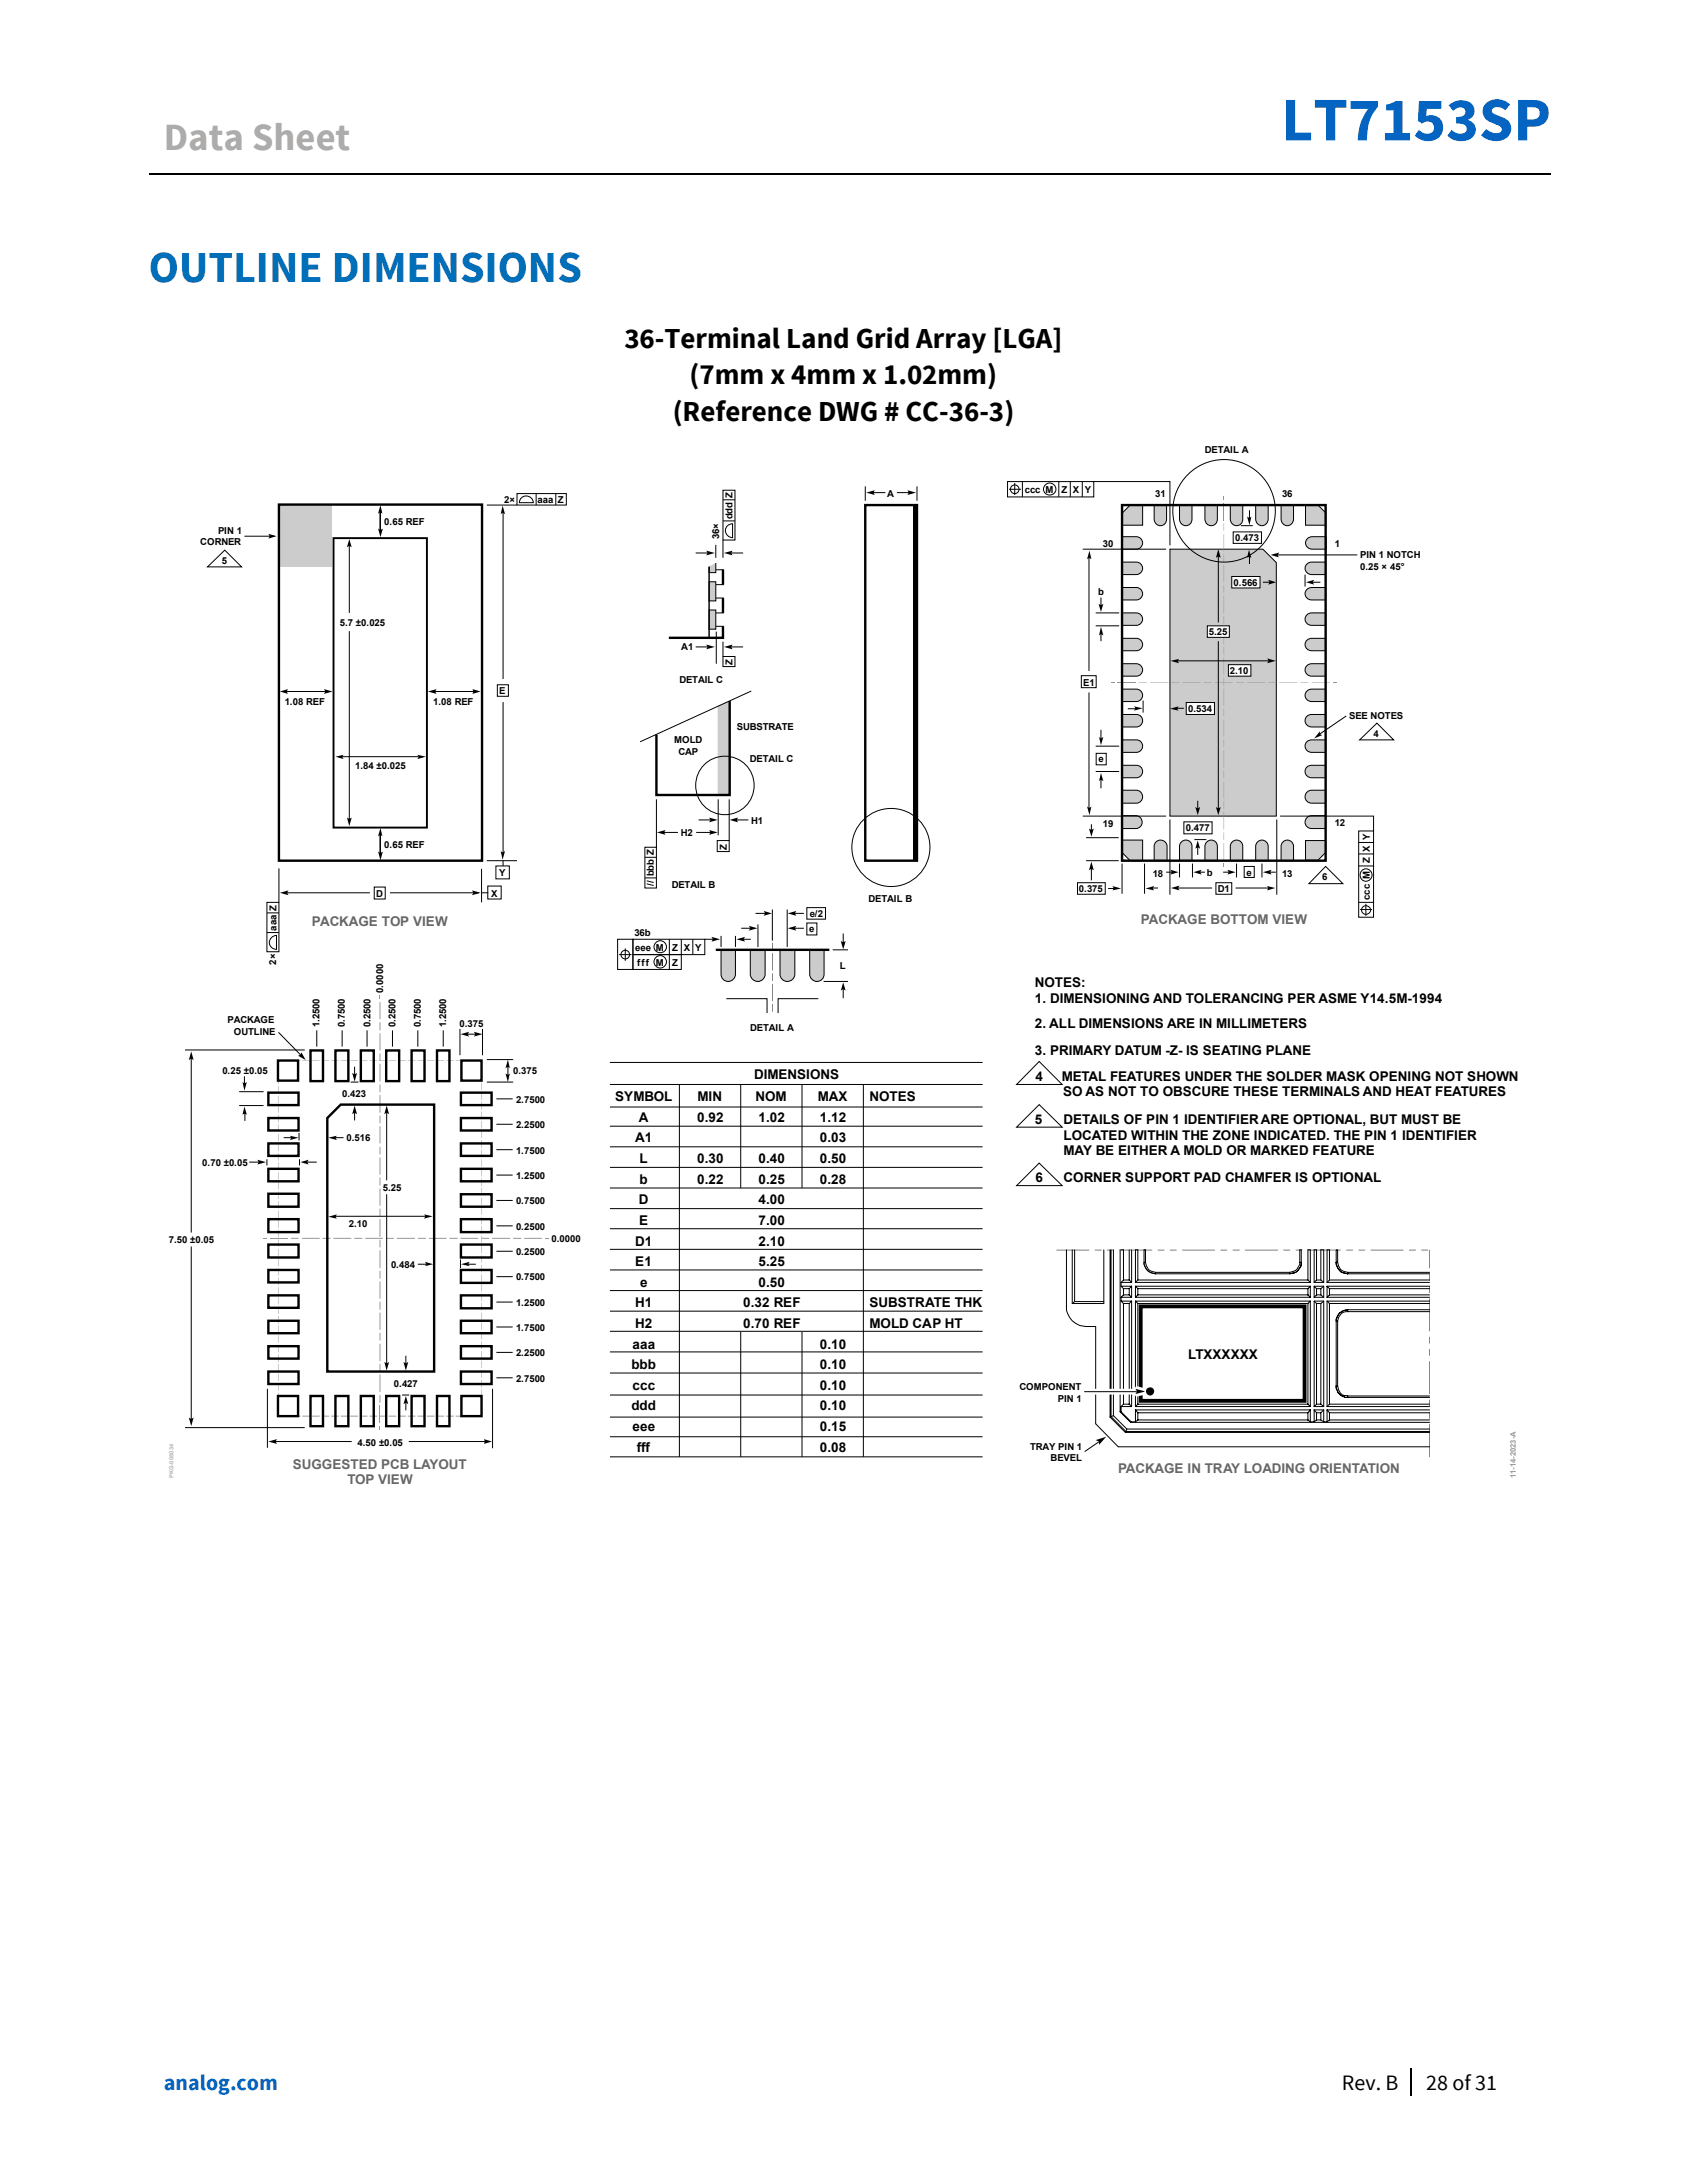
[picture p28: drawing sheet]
<svg xmlns="http://www.w3.org/2000/svg" width="216mm" height="279mm" viewBox="0 0 216 279" stroke-linecap="round" stroke-linejoin="round" font-family="sans-serif">
<defs><g id="words">
<text font-size="7.9" fill="#0563c1" x="164" y="18">LT7153SP</text>
<text font-size="5.7" fill="#006fb9" x="19" y="36.2">OUTLINE DIMENSIONS</text>
<text font-size="4.9" fill="#aeaaaa" x="21" y="19.3">Data Sheet</text>
<g font-size="3.7">
<text x="79.9" y="44.5">36-Terminal Land Grid Array [LGA]</text>
<text x="86.1" y="53.8">(Reference DWG # CC-36-3)</text>
<text x="88.3" y="49.2">(7mm x 4mm x 1.02mm)</text>
</g>
<text font-size="2.8" fill="#0563c1" x="21" y="267.5">analog.com</text>
<g font-size="2.8">
<text x="171.7" y="267.5">Rev. B</text>
<text x="182.5" y="267.5">28 of 31</text>
</g>
<g font-size="1.7" fill="#666">
<text x="39.9" y="118.6">PACKAGE TOP VIEW</text>
<text x="146" y="118.3">PACKAGE BOTTOM VIEW</text>
<text x="37.5" y="188">SUGGESTED PCB LAYOUT</text>
<text x="44.5" y="190">TOP VIEW</text>
<text x="143.1" y="188.5">PACKAGE IN TRAY LOADING ORIENTATION</text>
</g>
<g font-size="1.7">
<text x="132.4" y="126.3">NOTES:</text>
<text x="132.4" y="128.3">1. DIMENSIONING AND TOLERANCING PER ASME Y14.5M-1994</text>
<text x="132.4" y="131.6">2. ALL DIMENSIONS ARE IN MILLIMETERS</text>
<text x="132.4" y="135">3. PRIMARY DATUM -Z- IS SEATING PLANE</text>
<text x="78.7" y="141">SYMBOL</text>
<text x="81.7" y="143.6">A</text>
<text x="89.2" y="143.6">0.92</text>
<text x="89.3" y="141">MIN</text>
<text x="96.5" y="138.1">DIMENSIONS</text>
<text x="96.7" y="141">NOM</text>
<text x="97.1" y="143.6">1.02</text>
<text x="104.7" y="141">MAX</text>
<text x="104.9" y="143.6">1.12</text>
<text x="111.3" y="141">NOTES</text>
<text x="132.4" y="143.8">5</text>
<text x="132.5" y="138.3">4</text>
<text x="135.9" y="138.3">METAL FEATURES UNDER THE SOLDER MASK OPENING NOT SHOWN</text>
<text x="136.1" y="140.3">SO AS NOT TO OBSCURE THESE TERMINALS AND HEAT FEATURES</text>
<text x="136.1" y="143.8">DETAILS OF PIN 1 IDENTIFIERARE OPTIONAL, BUT MUST BE</text>
<text x="81.3" y="146.2">A1</text>
<text x="81.9" y="148.9">L</text>
<text x="89.2" y="148.9">0.30</text>
<text x="97.1" y="148.9">0.40</text>
<text x="104.9" y="146.2">0.03</text>
<text x="104.9" y="148.9">0.50</text>
<text x="136.1" y="145.9">LOCATED WITHIN THE ZONE INDICATED. THE PIN 1 IDENTIFIER</text>
<text x="136.1" y="147.9">MAY BE EITHER A MOLD OR MARKED FEATURE</text>
<text x="81.7" y="154.1">D</text>
<text x="81.9" y="151.5">b</text>
<text x="89.2" y="151.5">0.22</text>
<text x="97.1" y="151.5">0.25</text>
<text x="97.1" y="154.1">4.00</text>
<text x="104.9" y="151.5">0.28</text>
<text x="132.5" y="151.3">6</text>
<text x="136.1" y="151.3">CORNER SUPPORT PAD CHAMFER IS OPTIONAL</text>
<text x="81.3" y="159.4">D1</text>
<text x="81.8" y="156.8">E</text>
<text x="97.1" y="156.8">7.00</text>
<text x="97.1" y="159.4">2.10</text>
<text x="81.3" y="162.1">E1</text>
<text x="81.3" y="167.3">H1</text>
<text x="81.9" y="164.7">e</text>
<text x="95.1" y="167.3">0.32 REF</text>
<text x="97.1" y="162.1">5.25</text>
<text x="97.1" y="164.7">0.50</text>
<text x="111.3" y="167.3">SUBSTRATE THK</text>
<text x="80.9" y="172.6">aaa</text>
<text x="81.3" y="170">H2</text>
<text x="95.1" y="170">0.70 REF</text>
<text x="104.9" y="172.6">0.10</text>
<text x="111.3" y="170">MOLD CAP HT</text>
<text x="152.1" y="173.9">LTXXXXXX</text>
<text x="80.8" y="175.2">bbb</text>
<text x="80.9" y="177.9">ccc</text>
<text x="104.9" y="175.2">0.10</text>
<text x="104.9" y="177.9">0.10</text>
<text x="80.8" y="180.5">ddd</text>
<text x="80.9" y="183.2">eee</text>
<text x="81.5" y="185.8">fff</text>
<text x="104.9" y="180.5">0.10</text>
<text x="104.9" y="183.2">0.15</text>
<text x="104.9" y="185.8">0.08</text>
</g>
<g font-size="1.2">
<text x="154.2" y="58">DETAIL A</text>
<text x="64.5" y="64.4">2×</text>
<text x="68.8" y="64.4">aaa Z</text>
<text x="113.6" y="63.6">A</text>
<text x="131.1" y="63.1">ccc M</text>
<text x="135.9" y="63.1">Z X Y</text>
<text x="147.8" y="63.6">31</text>
<text x="164.1" y="63.6">36</text>
<text x="25.6" y="69.8">CORNER</text>
<text x="27.9" y="68.3">PIN 1</text>
<text x="49.2" y="67.2">0.65 REF</text>
<text x="92" y="69" transform="rotate(-90 92 69)">36×</text>
<text x="93.8" y="66.5" transform="rotate(-90 93.8 66.5)">ddd Z</text>
<text x="141.1" y="70">30</text>
<text x="158.1" y="69.3">0.473</text>
<text x="170.8" y="70">1</text>
<text x="174.1" y="71.5">PIN 1 NOTCH</text>
<text x="28.4" y="72.2">5</text>
<text x="140.5" y="76.2">b</text>
<text x="157.9" y="75">0.566</text>
<text x="174.1" y="72.9">0.25 × 45°</text>
<text x="43.5" y="80.2">5.7 ±0.025</text>
<text x="87.2" y="83.2">A1</text>
<text x="154.7" y="81.3">5.25</text>
<text x="63.9" y="88.9">E</text>
<text x="86.9" y="87.5">DETAIL C</text>
<text x="93.8" y="85.1" transform="rotate(-90 93.8 85.1)">Z</text>
<text x="138.6" y="87.8">E1</text>
<text x="157.4" y="86.2">2.10</text>
<text x="36.4" y="90.3">1.08 REF</text>
<text x="55.4" y="90.3">1.08 REF</text>
<text x="86.3" y="95.1">MOLD</text>
<text x="94.3" y="93.5">SUBSTRATE</text>
<text x="152.1" y="91.1">0.534</text>
<text x="172.7" y="92.1">SEE NOTES</text>
<text x="175.8" y="94.3">4</text>
<text x="45.4" y="98.4">1.84 ±0.025</text>
<text x="86.8" y="96.6">CAP</text>
<text x="96" y="97.6">DETAIL C</text>
<text x="140.6" y="97.6">e</text>
<text x="87.1" y="107">H2</text>
<text x="96.1" y="105.4">H1</text>
<text x="141.1" y="105.8">19</text>
<text x="151.8" y="106.4">0.477</text>
<text x="170.8" y="105.7">12</text>
<text x="49.2" y="108.5">0.65 REF</text>
<text x="63.9" y="112.2">Y</text>
<text x="83.7" y="113.4" transform="rotate(-90 83.7 113.4)">// bbb Z</text>
<text x="86" y="113.7">DETAIL B</text>
<text x="93" y="108.7" transform="rotate(-90 93 108.7)">Z</text>
<text x="147.5" y="112.2">18</text>
<text x="154.4" y="112.2">b</text>
<text x="159.5" y="112.1">e</text>
<text x="164.1" y="112.2">13</text>
<text x="169.2" y="112.7">6</text>
<text x="175.3" y="110.5" transform="rotate(-90 175.3 110.5)">Z X Y</text>
<text x="35.4" y="119.1" transform="rotate(-90 35.4 119.1)">aaa Z</text>
<text x="48.1" y="114.8">D</text>
<text x="62.9" y="114.8">X</text>
<text x="81.2" y="119.8">36b</text>
<text x="103.6" y="119.3">e</text>
<text x="103.6" y="117.4">e/2</text>
<text x="111.2" y="115.4">DETAIL B</text>
<text x="138.1" y="114.1">0.375</text>
<text x="155.9" y="114.2">D1</text>
<text x="175.3" y="115.2" transform="rotate(-90 175.3 115.2)">ccc M</text>
<text x="35.3" y="123.5" transform="rotate(-90 35.3 123.5)">2×</text>
<text x="81.3" y="121.7">eee M</text>
<text x="81.6" y="123.6">fff M</text>
<text x="86" y="121.7">Z X Y</text>
<text x="86" y="123.6">Z</text>
<text x="107.5" y="124.1">L</text>
<text x="29.1" y="130.9">PACKAGE</text>
<text x="40.9" y="131.5" transform="rotate(-90 40.9 131.5)">1.2500</text>
<text x="44.2" y="131.5" transform="rotate(-90 44.2 131.5)">0.7500</text>
<text x="47.4" y="131.5" transform="rotate(-90 47.4 131.5)">0.2500</text>
<text x="49.1" y="127.1" transform="rotate(-90 49.1 127.1)">0.0000</text>
<text x="50.6" y="131.5" transform="rotate(-90 50.6 131.5)">0.2500</text>
<text x="53.8" y="131.5" transform="rotate(-90 53.8 131.5)">0.7500</text>
<text x="57.1" y="131.5" transform="rotate(-90 57.1 131.5)">1.2500</text>
<text x="58.8" y="131.4">0.375</text>
<text x="96" y="131.9">DETAIL A</text>
<text x="28.5" y="137.5">0.25 ±0.05</text>
<text x="29.9" y="132.4">OUTLINE</text>
<text x="65.7" y="137.5">0.375</text>
<text x="43.8" y="140.5">0.423</text>
<text x="66" y="141.1">2.7500</text>
<text x="25.9" y="149.2">0.70 ±0.05</text>
<text x="44.3" y="146.1">0.516</text>
<text x="66" y="147.6">1.7500</text>
<text x="66" y="144.4">2.2500</text>
<text x="49" y="152.4">5.25</text>
<text x="66" y="154.1">0.7500</text>
<text x="66" y="150.9">1.2500</text>
<text x="21.6" y="159.1">7.50 ±0.05</text>
<text x="44.6" y="157">2.10</text>
<text x="66" y="157.4">0.2500</text>
<text x="66" y="160.6">0.2500</text>
<text x="70.6" y="159">0.0000</text>
<text x="50" y="162.3">0.484</text>
<text x="66" y="163.9">0.7500</text>
<text x="66" y="167.1">1.2500</text>
<text x="66" y="170.4">1.7500</text>
<text x="66" y="173.6">2.2500</text>
<text x="50.4" y="177.6">0.427</text>
<text x="66" y="176.8">2.7500</text>
<text x="130.5" y="177.9">COMPONENT</text>
<text x="135.4" y="179.4">PIN 1</text>
<text x="45.8" y="185.1">4.50 ±0.05</text>
<text x="131.8" y="185.5">TRAY PIN 1</text>
<text x="134.5" y="187">BEVEL</text>
</g>
<text font-size="1" fill="#999" x="194" y="189.2" transform="rotate(-90 194 189.2)">11-14-2023-A</text>
<text font-size=".7" fill="#b3b3b3" x="22.2" y="189.2" transform="rotate(-90 22.2 189.2)">PKG-008034</text>
</g></defs>
<path d="M19 22.3h83.2M102.4 22.3h96M180.6 264.7v3.5" fill="none" stroke="#000" stroke-width=".17"/>
<path d="M102.2 22.2h.2v.2h-.2z" fill-rule="evenodd" fill="#000"/>
<g fill="#ccc" stroke="#000" stroke-width=".13">
<path d="M149.7 70.3h11.9l1.7 1.7v32.5h-13.6z"/>
<path d="M167.1 107.6h2.6v1.5l-1 1h-1.6z"/>
<path d="M143.6 107.5h2.6v2.7h-1.6l-1-1.1z"/>
<path d="M144.6 64.6h1.6v2.6h-2.6v-1.5z"/>
<path d="M167.1 64.6h1.6l1 1v1.6h-2.6z"/>
<path d="M167.3 101.4l.2-.2 .4-.1h1.8v1.7h-1.8a.83 .83 0 0 1-.8-.5 .83 .83 0 0 1 .2-.9z"/>
<path d="M167.3 98.2l.6-.3h1.8v1.6h-1.8a.81 .81 0 0 1-.8-.4 .81 .81 0 0 1 .2-.9z"/>
<path d="M167.3 94.9l.6-.2h1.8v1.6h-1.8a.81 .81 0 0 1-.8-.5 .81 .81 0 0 1 .2-.9z"/>
<path d="M167.3 91.7l.6-.3h1.8v1.6h-1.8a.81 .81 0 0 1-.8-.4 .81 .81 0 0 1 .2-.9z"/>
<path d="M167.3 88.4l.6-.2h1.8v1.6h-1.8a.79 .79 0 0 1-.8-.5 .79 .79 0 0 1 .2-.9z"/>
<path d="M167.3 81.9l.6-.2h1.8v1.6h-1.8a.79 .79 0 0 1-.8-.5 .79 .79 0 0 1 .2-.9z"/>
<path d="M167.3 78.7l.6-.3h1.8v1.6h-1.8a.79 .79 0 0 1-.8-.4 .79 .79 0 0 1 .2-.9z"/>
<path d="M167.3 85.2l.6-.3h1.8v1.6h-1.8a.79 .79 0 0 1-.8-.4 .79 .79 0 0 1 .2-.9z"/>
<path d="M167.3 75.4l.6-.2h1.8v1.6h-1.8a.79 .79 0 0 1-.8-.5 .79 .79 0 0 1 .2-.9z"/>
<path d="M167.3 72.2l.6-.3h1.8v1.6h-1.8a.8 .8 0 0 1-.8-.4 .8 .8 0 0 1 .2-.9z"/>
<path d="M167.3 104.6l.2-.1 .4-.1h1.8v1.6h-1.8a.82 .82 0 0 1-.8-.4 .82 .82 0 0 1 .2-1z"/>
<path d="M167.3 68.9l.6-.2h1.8v1.6h-1.8a.79 .79 0 0 1-.7-.5 .79 .79 0 0 1 .1-.9z"/>
<path d="M143.6 71.9h1.8a.8 .8 0 0 1 .8 .8 .8 .8 0 0 1-.8 .8h-1.8z"/>
<path d="M143.6 75.2h1.8a.8 .8 0 0 1 .8 .8 .8 .8 0 0 1-.8 .8h-1.8z"/>
<path d="M143.6 78.4h1.8a.8 .8 0 0 1 .8 .8 .8 .8 0 0 1-.8 .8h-1.8z"/>
<path d="M143.6 81.7h1.8a.8 .8 0 0 1 .8 .8 .8 .8 0 0 1-.8 .8h-1.8z"/>
<path d="M143.6 84.9h1.8a.8 .8 0 0 1 .8 .8 .8 .8 0 0 1-.8 .8h-1.8z"/>
<path d="M143.6 91.4h1.8a.8 .8 0 0 1 .8 .8 .8 .8 0 0 1-.8 .8h-1.8z"/>
<path d="M143.6 94.7h1.8a.8 .8 0 0 1 .8 .8 .8 .8 0 0 1-.8 .8h-1.8z"/>
<path d="M143.6 88.2h1.8a.8 .8 0 0 1 .8 .8 .8 .8 0 0 1-.8 .8h-1.8z"/>
<path d="M143.6 97.9h1.8a.8 .8 0 0 1 .8 .8 .8 .8 0 0 1-.8 .8h-1.8z"/>
<path d="M143.6 101.1h1.8a.83 .83 0 0 1 .8 .9 .83 .83 0 0 1-.8 .8h-1.8z"/>
<path d="M143.6 68.7h1.8a.8 .8 0 0 1 .8 .8 .8 .8 0 0 1-.8 .8h-1.8z"/>
<path d="M143.5 104.4h1.9a.83 .83 0 0 1 .8 .8 .83 .83 0 0 1-.8 .8h-1.9z"/>
<path d="M151.2 107.8a.79 .79 0 0 1 .9-.2 .79 .79 0 0 1 .5 .7v1.9h-1.6v-1.9z"/>
<path d="M154.4 107.8a.79 .79 0 0 1 .9-.2 .79 .79 0 0 1 .5 .7v1.9h-1.6v-1.9z"/>
<path d="M147.9 107.8a.84 .84 0 0 1 .9-.2 .84 .84 0 0 1 .6 .7v1.9h-1.7v-1.9z"/>
<path d="M157.7 107.8a.79 .79 0 0 1 .9-.2 .79 .79 0 0 1 .4 .7v1.9h-1.5v-1.9z"/>
<path d="M160.9 107.8a.8 .8 0 0 1 .9-.2 .8 .8 0 0 1 .5 .7v1.9h-1.6v-1.9z"/>
<path d="M164.2 107.8a.79 .79 0 0 1 .9-.2 .79 .79 0 0 1 .4 .7v1.9h-1.5v-1.9z"/>
<path d="M160.7 64.6h1.6v1.8a.8 .8 0 0 1-.8 .9 .8 .8 0 0 1-.8-.9z"/>
<path d="M157.5 64.6h1.5v1.8a.8 .8 0 0 1-.8 .9 .8 .8 0 0 1-.7-.9z"/>
<path d="M164 64.6h1.5v1.8a.8 .8 0 0 1-.8 .9 .8 .8 0 0 1-.7-.9z"/>
<path d="M154.2 64.6h1.6v1.8a.8 .8 0 0 1-.8 .9 .8 .8 0 0 1-.8-.9z"/>
<path d="M151 64.6h1.6v1.8a.8 .8 0 0 1-.8 .9 .8 .8 0 0 1-.8-.9z"/>
<path d="M147.7 64.6h1.6v1.8a.8 .8 0 0 1-.8 .9 .8 .8 0 0 1-.8-.9z"/>
</g>
<g fill="#939598">
<path d="M48.6 182.5h.1v.5h-.1z"/>
<path d="M61.6 180.3v.9h-.8v.1h.9zM59.5 181.2v.1h1v-.1zM58.3 181.2v.1h1v-.1zM57.1 181.2v.1h1v-.1zM55.9 181.2v.1h.9v-.1zM54.6 181.2v.1h1v-.1zM53.4 181.2v.1h1v-.1zM52.2 181.2v.1h1v-.1zM51 181.2v.1h.9v-.1zM49.7 181.2v.1h1v-.1zM48.5 181.2v.1h1v-.1zM47.3 181.2v.1h1v-.1zM46.1 181.2v.1h.9v-.1zM44.8 181.2v.1h1v-.1zM43.6 181.2v.1h1v-.1zM42.4 181.2v.1h1v-.1zM41.2 181.2v.1h.9v-.1zM39.9 181.2v.1h1v-.1zM38.7 181.2v.1h1v-.1zM37.5 181.2v.1h1v-.1zM36.2 181.2v.1h1v-.1zM35.6 180.7v.6h.4v-.1h-.4zM35.6 179.5v1zM35.6 178.2v1zM35.6 177v1zM35.6 175.8v1zM35.6 174.6v.9zM35.6 173.3v1zM35.6 172.1v1zM35.6 170.9v1zM35.6 169.7v.9zM35.6 168.4v1zM35.6 167.2v1zM35.6 166v1zM35.6 164.8v.9zM35.6 163.5v1zM35.6 162.3v1zM35.6 161.1v1zM35.6 159.8v1zM35.6 158.6v1zM35.6 157.4v1zM35.6 156.2v.9zM35.6 154.9v1zM35.6 153.7v1zM35.6 152.5v1zM35.6 151.3v.9zM35.6 150v1zM35.6 148.8v1zM35.6 147.6v1zM35.6 146.3v1zM35.6 145.1v1zM35.6 143.9v1zM35.6 142.7v.9zM35.6 141.4v1zM35.6 140.2v1zM35.6 139v1zM35.6 137.8v.9zM35.6 136.5v1zM35.6 135.7v.6v-.6h.4zM36.2 135.7h1zM37.5 135.7h1zM38.7 135.7h1zM39.9 135.7h1zM41.2 135.7h.9zM42.4 135.7h1zM43.6 135.7h1zM44.8 135.7h1zM46.1 135.7h.9zM47.3 135.7h1zM48.5 135.7h1zM49.7 135.7h1zM51 135.7h.9zM52.2 135.7h1zM53.4 135.7h1zM54.6 135.7h1zM55.9 135.7h.9zM57.1 135.7h1zM58.3 135.7h1zM59.5 135.7h1zM60.8 135.7h.8l.1 .2v-.2zM61.6 136.1l.1 1zM61.6 137.3l.1 1zM61.6 138.6l.1 .9zM61.6 139.8l.1 1zM61.6 141l.1 1zM61.6 142.2l.1 1zM61.6 143.5l.1 .9zM61.6 144.7l.1 1zM61.6 145.9l.1 1zM61.6 147.1l.1 1zM61.6 148.4l.1 1zM61.6 149.6l.1 1zM61.6 150.8l.1 1zM61.6 152.1l.1 .9zM61.6 153.3l.1 1zM61.6 154.5l.1 1zM61.6 155.7l.1 1zM61.6 157l.1 .9zM61.6 158.2l.1 1zM61.6 159.4l.1 1zM61.6 160.6l.1 1zM61.6 161.9l.1 .9zM61.6 163.1l.1 1zM61.6 164.3l.1 1zM61.6 165.5l.1 1zM61.6 166.8l.1 1zM61.6 168l.1 1zM61.6 169.2l.1 1zM61.6 170.5l.1 .9zM61.6 171.7l.1 1zM61.6 172.9l.1 1zM61.6 174.1l.1 1zM61.6 175.4l.1 .9zM61.6 176.6l.1 1zM61.6 177.8l.1 1zM61.6 179l.1 1z"/>
</g>
<path d="M48.6 179.9v2.3" fill="none" stroke="#939598" stroke-width=".13"/>
<g fill="#939598">
<path d="M48.6 127.4h.1v.5h-.1z"/>
<path d="M142.2 87.3l.5 .1z"/>
<path d="M48.6 128.3v2.2h.1v-2.2zM48.6 130.8v1.1h.1v-1.1zM48.6 132.2v2.2h.1v-2.2zM48.6 134.8v1h.1v-1zM48.6 136.2v2.2h.1v-2.2zM48.6 138.8v1h.1v-1zM48.6 140.2v2.2h.1v-2.2zM48.6 142.8v1h.1v-1zM48.6 144.1v2.2h.1v-2.2zM48.6 146.8v1h.1v-1zM48.6 148.1v2.2h.1v-2.2zM48.6 150.7v1h.1v-1zM48.6 152.1v2.2h.1v-2.2zM48.6 154.7v1h.1v-1zM48.6 156v2.3h.1v-2.3zM48.6 158.7v1h.1v-1zM48.6 160v2.3h.1v-2.3zM48.6 162.7v.9h.1v-.9zM48.6 164v2.2h.1v-2.2zM48.6 166.6v1h.1v-1zM48.6 168v2.2h.1v-2.2zM48.6 170.6v1h.1v-1zM48.6 172v2.2h.1v-2.2zM48.6 174.6v.9h.1v-.9zM48.6 175.9v2.3h.1v-2.3zM48.6 178.5v1h.1v-1z"/>
</g>
<path d="M143 87.4h2.4" fill="none" stroke="#939598" stroke-width=".13"/>
<g fill="#939598">
<path d="M170.6 87.3l.5 .1z"/>
<path d="M156.6 63.5l.1 .5z"/>
<path d="M167.9 87.3l2.3 .1zM166.4 87.3l1 .1zM163.7 87.3l2.3 .1zM162.3 87.3l1 .1zM159.6 87.3l2.3 .1zM158.2 87.3l1 .1zM155.4 87.3l2.4 .1zM154 87.3l1.1 .1zM151.3 87.3l2.4 .1zM149.9 87.3l1.1 .1zM147.2 87.3l2.3 .1zM145.7 87.3l1.1 .1z"/>
</g>
<path d="M156.6 64.4v2.2" fill="none" stroke="#939598" stroke-width=".13"/>
<g fill="#939598">
<path d="M156.6 110.5l.1 .5z"/>
<path d="M33.7 158.4h.5v.2h-.5z"/>
<path d="M156.6 107.9l.1 2.2zM156.6 106.5l.1 1zM156.6 103.9l.1 2.3zM156.6 102.5l.1 1zM156.6 100l.1 2.2zM156.6 98.6l.1 1zM156.6 96l.1 2.3zM156.6 94.6l.1 1zM156.6 92.1l.1 2.2zM156.6 90.7l.1 1zM156.6 88.1l.1 2.2zM156.6 86.7l.1 1.1zM156.6 84.1l.1 2.3zM156.6 82.8l.1 1zM156.6 80.2l.1 2.2zM156.6 78.9l.1 1zM156.6 76.2l.1 2.3zM156.6 74.9l.1 1zM156.6 72.3l.1 2.2zM156.6 71l.1 .9zM156.6 68.4l.1 2.2zM156.6 67l.1 1z"/>
</g>
<path d="M34.5 158.5h2.3" fill="none" stroke="#939598" stroke-width=".13"/>
<g fill="#939598">
<path d="M69.7 158.4h.5v.2h-.5z"/>
<path d="M67.1 158.4v.2h2.3v-.2zM65.7 158.4v.2h1v-.2zM63 158.4v.2h2.3v-.2zM61.6 158.4v.2h1v-.2zM58.9 158.4v.2h2.3v-.2zM57.5 158.4v.2h1.1v-.2zM54.9 158.4v.2h2.3v-.2zM53.5 158.4v.2h1v-.2zM50.8 158.4v.2h2.3v-.2zM49.4 158.4v.2h1v-.2zM46.7 158.4v.2h2.3v-.2zM45.3 158.4v.2h1.1v-.2zM42.7 158.4v.2h2.2v-.2zM41.3 158.4v.2h1v-.2zM38.6 158.4v.2h2.3v-.2zM37.2 158.4v.2h1v-.2z"/>
</g>
<path d="M110.7 64.6h6.7v45.6h-6.7zM43.6 141.4h12v34.1h-13.7v-32.4z" fill="none" stroke="#000" stroke-width=".31"/>
<g fill="none" stroke="#000" stroke-width=".13">
<path d="M110.7 62.2v1.9M111.6 63.1h1.7M114.8 63.1h1.6M117.4 62.2v1.9"/>
<circle cx="114" cy="108.5" r="5"/>
</g>
<path d="M110.9 63.1l1.1-.4-.2 .4 .2 .3zM116.1 62.7l1.1 .4-1.1 .3 .2-.3zM116.9 64.6h.5v45.6h-.5z" fill="#000"/>
<path d="M35.7 64.6h6.7v8h-6.7z" fill="#ccc"/>
<g fill="none" stroke="#000" stroke-width=".13">
<path d="M26.6 72.6l2.2-2.2 2.1 2.2zM31.3 68.6h3.8M62.3 64.6h3.9M64.4 65.5v21.4M63.6 87.6h1.5v1.5h-1.5zM64.4 89.9v19.3M35.7 111.1v4.4M36.4 114.3h10.9M47.9 113.5h1.4v1.6h-1.4zM49.9 114.3h11.4M61.6 111.2v4.3M61.7 114.3h.8"/>
<path d="M62.3 110.2h3.9M62.4 113.4h1.7v1.7h-1.7zM63.5 110.8h1.7v1.7h-1.7zM64.4 110.2v.6"/>
</g>
<path d="M34.3 68.3l1.1 .3-1.1 .3 .2-.3zM64.3 64.7l.3 1.1-.3-.2-.2 .2zM35.8 114.3l1.1-.3-.2 .3 .2 .3zM60.4 114l1.1 .3-1.1 .3 .2-.3zM64.1 108.9l.2 .2 .3-.2-.3 1.1z" fill="#000"/>
<path d="M35.7 64.6h26v45.6h-26z" fill="none" stroke="#000" stroke-width=".31"/>
<path d="M91.9 90.4l1.4-.7v12.1h-1.4z" fill="#ccc"/>
<path d="M143.6 64.6h26.1v45.6h-26.1zM93.4 89.7v12.1h-9.4v-7.8" fill="none" stroke="#000" stroke-width=".31"/>
<g fill="none" stroke="#000" stroke-width=".13">
<path d="M140.2 78.4h3M140.9 76.5v1.1M161.6 74.5h1M167 73.5v1.6M167.9 74.5h1.1M96.1 88.4l-14.2 6.5M140.2 80.1h3M140.2 95.5h3M140.2 98.7h3M140.3 96.4h1.3v1.5h-1.3zM140.9 81v1.1M140.9 93.4v1.2"/>
<path d="M140.9 99.7v1.2M144.3 90.7h1.1M146.3 89.7v1.5M150.5 90.7h1M174 94.7l2.2-2.1 2.2 2.1zM84 102.3v6.1M84.8 106.5h2M89.1 106.5h2M89.4 104.9h1.7M91.8 107.6h1.5v1.4h-1.5zM91.9 102.3v4.6M93.3 102.3v5.3"/>
<path d="M94.1 104.9h1.7M137.9 113h3.5v1.5h-3.5zM139 107.2h4.2M139 110.2h4.2M139.7 105.5v.9M139.7 111v1.7M141.8 113.7h.9M143.6 110.5v3.9M146.5 110.5v3.9M147.4 113.7h.8M149.2 111.6h.9M149.7 104.9v9.6"/>
<path d="M150.6 113.7h4.5M151 110.5v1.8M152.6 110.5v1.8M152.9 107.5h1.5M153.3 102.5v1.1M153.3 108.3v1.1M153.5 111.6h.7M156.5 111.6h.9M158.1 113.7h4.4M158.2 110.5v1.8M159.2 110.9h1.3v1.4h-1.3zM161.5 110.5v1.8"/>
<path d="M162.4 111.6h.9M163.4 104.9v9.6M40.5 131.9v2.1M43.8 131.9v2.1M47 131.9v2.1M50.2 131.9v2.1M53.5 131.9v2.1M56.7 131.9v2.1"/>
<circle cx="92.8" cy="100.5" r="3.7"/>
</g>
<g fill="#000">
<path d="M140.6 77.3l.3 .2 .3-.2-.3 1zM162.3 74.2l1 .3-1 .3 .2-.3zM167.1 74.5l1.1-.3-.2 .3 .2 .3zM140.9 80.2l.3 1.1-.3-.2-.2 .2zM140.7 94.3l.2 .2 .3-.2-.3 1.1zM140.9 98.9l.3 1.1-.3-.2-.2 .2zM145.1 90.4l1.1 .3-1.1 .3 .2-.3zM149.7 90.7l1.1-.3-.2 .3 .2 .3zM84.1 106.5l1.1-.3-.2 .3 .2 .3zM90.7 104.6l1.2 .3-1.2 .3 .2-.3zM90.7 106.2l1.2 .3-1.2 .3 .2-.3zM93.4 104.9l1-.3-.1 .3 .1 .3z"/>
<path d="M139.4 106l.3 .2 .3-.2-.3 1.1zM139.7 110.3l.3 1.1-.3-.2-.3 .2zM142.4 113.4l1.1 .3-1.1 .3 .2-.3zM146.6 113.7l1.1-.3-.2 .3 .2 .3zM149.8 111.3l1 .3-1 .3 .2-.3zM149.8 113.7l1.2-.4-.2 .4 .2 .3zM153 103.3l.3 .2 .3-.2-.3 1zM153.3 107.6l.3 1-.3-.2-.3 .2zM152.7 111.6l1.1-.3-.2 .3 .2 .3zM157.1 111.3l1 .3-1 .3 .2-.3zM162.2 113.4l1 .3-1 .3 .1-.3zM161.6 111.6l1.1-.3-.2 .3 .2 .3z"/>
</g>
<path d="M151.5 105.2h3.6v1.5h-3.6z" fill="#fff" stroke="#000" stroke-width=".13"/>
<path d="M158.8 67.3h1.5M159.9 65.3v1.1M159.9 71.1v1.1" fill="none" stroke="#000" stroke-width=".13"/>
<path d="M159.8 70.4l.3 1-.3-.1-.2 .1zM159.6 66.1l.3 .2 .2-.2-.2 1.1z" fill="#000"/>
<g fill="#fff" stroke="#000" stroke-width=".13">
<path d="M157.8 68.1h3.6v1.4h-3.6z"/>
<path d="M157.6 73.8h3.7v1.5h-3.7z"/>
<path d="M151.8 89.9h3.6v1.5h-3.6z"/>
</g>
<path d="M138.6 70.3h10.6M139.4 71.2v14.7M155.9 71.1v8.6M138.4 86.5h1.9v1.5h-1.9zM139.4 88.6v14.9M155.9 82.1v21.5M138.6 104.5h10.6M163.8 104.5h12v1.9" fill="none" stroke="#000" stroke-width=".13"/>
<path d="M139.4 70.5l.3 1.1-.3-.2-.3 .2zM155.9 70.3l.3 1.1-.3-.2-.3 .2zM139.1 103.2l.3 .2 .3-.2-.3 1.1zM155.6 103.3l.3 .2 .3-.2-.3 1z" fill="#000"/>
<path d="M154.5 80.1h2.8v1.5h-2.8z" fill="#fff" stroke="#000" stroke-width=".13"/>
<path d="M150.5 84.6h12M155.6 113h2v1.5h-2z" fill="none" stroke="#000" stroke-width=".13"/>
<path d="M149.8 84.6l1.1-.3-.2 .3 .2 .3zM162.2 84.3l1.1 .3-1.1 .3 .2-.3z" fill="#000"/>
<path d="M157.2 85.1h2.9v1.4h-2.9z" fill="#fff" stroke="#000" stroke-width=".13"/>
<g fill="none" stroke="#000" stroke-width=".13">
<path d="M91.6 72.9h1M91.6 74.8h1M91.6 76.5h1M91.6 78.4h1M140 61.6h9.7v8.2M163.3 71h10.4M91.6 80.2h1M172.3 91.6l-3.5 2.4M169.7 110.9l2.2 2.2h-4.4zM30.6 139.7h3.1M31.3 137.8v1.1M44.9 138.5h1"/>
<path d="M45.4 136.5v1.1M30.6 141.5h3.1M31.3 142.4v1.1M31.9 148.7h1.3M34.2 148.4v.8M36.3 145.6h1.1M38.3 145v1M38.3 148.4v.8M39.2 148.7h1.3M42.7 145.6h1.3M45.4 142.3v1.1M136.5 160v7.3a2.52 2.52 0 0 0 2.5 2.5h1.2v12.4l2.9 3h39.9"/>
<path d="M137.2 160v6.8M137.5 160v6.6M141.3 160v6.8h-4.1M142.1 160v21.4M142.2 160v21.3l1.9 1.9h38.9M142.5 160v21.2M143.4 160v20.7M143.5 160h.3v3.8M144.5 160v3.8M144.8 160v4.1M51.5 178.5h.9M51.9 173.5v1.1"/>
<path d="M51.9 179.4v1.1M53.5 161.8h1.2M58.9 161.2v1.1M59.8 161.8h1.1M138.8 178.1h6.7M141.3 166.6h-3.8l-.3 .2M143.5 164.1h1.3M143.5 164.1v.5M143.5 164.6h1.3M143.5 164.6l.3 .3M143.5 166h1.3M143.5 166v.5"/>
<path d="M143.5 166.5h1.3M143.5 166.5l.3 .3M143.8 163.8h.7M143.8 163.8l-.3 .3M143.8 164.9v.8M143.8 164.9h.7M143.8 165.7h.7M143.8 165.7l-.3 .3M143.8 166.8h.7M143.8 166.8v12.9M143.8 179.7h.7M143.8 179.7l-.3 .3"/>
<path d="M144.5 163.8l.3 .3M144.5 164.9v.8M144.5 165.7l.3 .3M144.5 166.8v12.9M144.5 179.7l.3 .3M144.8 164.6v1.4M144.8 164.6l-.3 .3M144.8 166.5v13.5M144.8 166.5l-.3 .3M145.3 164.1h22.4M145.3 164.6h22.4M145.3 164.6v1.4"/>
<path d="M145.3 164.6l.3 .3M145.3 166h22.4M145.3 166.5h22.4M145.3 166.5v13.5M145.3 166.5l.3 .3M145.6 163.8v-3.8h-.3v4.1M145.6 163.8h21.8M145.6 163.8l-.3 .3M145.6 164.9v.8M145.6 164.9h21.8M145.6 165.7h21.8M145.6 165.7l-.3 .3"/>
<path d="M145.6 166.8h21.8M145.6 166.8v12.9M145.6 179.7h21.8M145.6 179.7l-.3 .3M146.6 161.6v-1.6h-.2v1.6a1.47 1.47 0 0 0 1.5 1.4M146.6 161.6h-.2a1.47 1.47 0 0 0 1.5 1.4M146.6 161.6a1.26 1.26 0 0 0 1.3 1.2M147.9 162.8h17.2M147.9 162.8v.2M166.3 161.6a1.26 1.26 0 0 1-1.2 1.2M166.3 161.6v-1.6h.2v1.6M166.3 161.6h.2"/>
<path d="M166.5 161.6a1.46 1.46 0 0 1-1.4 1.4h-17.2M166.5 161.6a1.46 1.46 0 0 1-1.4 1.4v-.2M167.4 163.8v-3.8h.3v4.1M167.4 163.8l.3 .3M167.4 164.9v.8M167.4 165.7l.3 .3M167.4 166.8v12.9M167.4 179.7l.3 .3M167.7 164.6v1.4M167.7 164.6l-.3 .3M167.7 166.5v13.5M167.7 166.5l-.3 .3"/>
<path d="M168.2 164.1h1.2M168.2 164.6h1.2M168.2 164.6v1.4M168.2 164.6l.3 .3M168.2 166h1.2M168.2 166.5h1.2M168.2 166.5v13.5M168.2 166.5l.3 .3M168.5 163.8v-3.8h-.3v4.1M168.5 163.8h.5M168.5 163.8l-.3 .3M168.5 164.9v.8"/>
<path d="M168.5 164.9h.5M168.5 165.7h.5M168.5 165.7l-.3 .3M168.5 166.8h.5M168.5 166.8v12.9M168.5 179.7h.5M168.5 179.7l-.3 .3M169 163.8v-3.8h.4v4.1M169 163.8l.4 .3M169 164.9v.8M169 165.7l.4 .3M169 166.8v12.9"/>
<path d="M169 179.7l.4 .3M169.4 164.6l-.4 .3M169.4 164.6v1.4M169.4 166.5l-.4 .3M169.4 166.5v13.5M169.8 164.1h13.2M169.8 164.6h13.2M169.8 164.6v1.4M169.8 164.6l.3 .3M169.8 166h13.2M169.8 166.5h13.2M169.8 166.5v13.5"/>
<path d="M169.8 166.5l.3 .3M170.1 163.8v-3.8h-.3v4.1M170.1 163.8h12.9M170.1 163.8l-.3 .3M170.1 164.9h12.9M170.1 164.9v.8M170.1 165.7h12.9M170.1 165.7l-.3 .3M170.1 166.8h12.9M170.1 166.8v12.9M170.1 179.7l-.3 .3M170.1 179.7h12.9"/>
<path d="M171 161.6v-1.6h.2v1.6M171 161.6a1.46 1.46 0 0 0 1.5 1.4M171 161.6h.2M171 177.4a1.46 1.46 0 0 0 1.5 1.5M171 177.4h.2M171.2 161.6a1.25 1.25 0 0 0 1.3 1.2M171.2 169.1v8.3M171.2 177.4a1.26 1.26 0 0 0 1.3 1.3M172.5 162.8h10.5M172.5 162.8v.2M172.5 163h10.5M172.5 167.6a1.47 1.47 0 0 0-1.5 1.5v8.3"/>
<path d="M172.5 167.6a1.47 1.47 0 0 0-1.5 1.5h.2M172.5 167.6v.3M172.5 167.6h10.5M172.5 167.9a1.26 1.26 0 0 0-1.3 1.2M172.5 167.9h10.5M172.5 178.7v.2M172.5 178.7h10.5M172.5 178.9h10.5M140.8 184.4l-2 1.4M142.1 181.4l1.9 1.9 .2-.4M142.5 181.2l1.7 1.7M142.5 181.2l-.4 .2"/>
<path d="M143.4 180.7h.1M143.4 180.7l1.3 1.3M143.5 180h1.3M143.5 180v.7M143.5 180.7l1.3 1.3M144 183.3h39M144.2 182.9h38.8M144.7 182h38.3M144.8 182h.5M144.8 182h-.1M145.3 180h22.4M145.3 180.5h22.4"/>
<path d="M145.3 180.5v1.5M145.3 180.5l.3 .3M145.6 180.8v.9M145.6 180.8h21.8M145.6 181.7h21.8M145.6 181.7l-.3 .3M167.4 181.7l.3 .3h.5M167.7 180.5l-.3 .3v.9M167.7 180.5v1.5M168.2 180h1.2M168.2 180.5h1.2M168.2 180.5v1.5"/>
<path d="M168.2 180.5l.3 .3M168.5 180.8v.9M168.5 180.8h.5M168.5 181.7h.5M168.5 181.7l-.3 .3M169 180.8v.9M169 181.7l.4 .3M169.4 180.5l-.4 .3M169.4 180.5v1.5M169.4 182h.4M169.8 180h13.2M169.8 180.5h13.2"/>
<path d="M169.8 180.5v1.5M169.8 180.5l.3 .3M170.1 180.8h12.9M170.1 180.8v.9M170.1 181.7h12.9M170.1 181.7l-.3 .3"/>
<circle cx="156.7" cy="65.4" r="6.6"/>
</g>
<g fill="#000">
<path d="M162.6 71l1.1-.3-.2 .3 .1 .3zM168.9 93.6v.4l.3 .1-1 .4zM31 138.5l.3 .2 .3-.2-.3 1.1zM45.1 137.3l.3 .2 .3-.2-.3 1.1zM31.3 141.6l.3 1.1-.3-.2-.3 .2zM32.9 148.4l1.1 .3-1.1 .3 .2-.3zM37.1 145.4l1.1 .2-1.1 .3 .2-.3zM38.5 148.7l1-.3-.2 .3 .2 .3zM42 145.6l1.1-.2-.2 .2 .2 .3zM45.4 141.5l.3 1.1-.3-.2-.3 .2zM51.6 174.3l.3 .2 .3-.2-.3 1.1zM51.9 178.7l.3 1-.3-.2-.3 .2z"/>
<path d="M54.4 161.5l1 .3-1 .3 .2-.3zM59 161.8l1.1-.3-.2 .3 .2 .3zM145.3 177.8l1.2 .3-1.2 .3 .2-.3zM140.2 184.3l1.4-.4-.9 1v-.4z"/>
<path d="M181.9 160h.9zM180.3 160h.9zM175.4 160h4.2zM173.8 160h.9zM172.3 160h.8zM167.4 160h4.2zM165.8 160h.9zM164.2 160h.9zM159.3 160h4.3zM157.8 160h.9zM156.2 160h.9zM151.3 160h4.2zM149.7 160h.9zM148.1 160h1zM143.2 160h4.3zM141.6 160h1zM140.1 160h.9zM135.2 160h4.2z"/>
<path d="M182.9 160l.1 2.4zM182.9 163l.1 .9zM183 164.6l-.1 .9zM183 166.2l-.1 4.2zM183 171.1v.9zM182.9 172.7l.1 .8zM183 174.2l-.1 4.2zM183 179.1v.9zM182.9 180.7l.1 .9zM183 182.2v4.3z"/>
<circle cx="147.2" cy="178.1" r=".52"/>
</g>
<path d="M146 167.2h21v12.1h-21z" fill="none" stroke="#000" stroke-width=".49"/>
<path d="M138.8 178.1h6.7" fill="none" stroke="#fff" stroke-width=".73" stroke-linecap="butt"/>
<path d="M145.3 177.8l1.2 .3-1.2 .3 .2-.3z" fill="#fff" stroke="#fff" stroke-width=".73" stroke-linecap="butt"/>
<path d="M92.5 72.9v1.9M92.5 76.5v1.9M92.5 80.2v1.4h-6.9" fill="none" stroke="#000" stroke-width=".31"/>
<g fill="#ccc" stroke="#000" stroke-width=".13">
<path d="M90.7 78.1h.9v2.4h-.9z"/>
<path d="M90.7 74.5h.9v2.4h-.9z"/>
</g>
<path d="M90.7 72.5l.9-.4v1.2h-.9z" fill="#ccc"/>
<g fill="none" stroke="#000" stroke-width=".13">
<path d="M89 70.8h1.7M91.6 69.7v1.7M91.6 72.1v1.2h-.9v-.8M92.5 69.1v2.3M93.4 70.8h1.7M89 82.8h1.7M91.7 80.8v4.1M92.5 82.1v1.9M92.5 84h1.6v1.3h-1.6zM93.4 82.8h1.7M94.9 118.8h1.2M96.7 116.9h1.3"/>
<path d="M97 118.3v2.9M98.8 116.4v4M100.7 116.4v4.8M101.6 116.9h1.3M101.6 118.8h1.3M103.3 118.1h1.2v1.6h-1.2zM107.9 119.5v1.3M105.4 125.6h3.1M106.6 121.6h1.9M107.9 126.5v1.3M133 135.9l2.9 2.9h-5.8zM130.1 151.7l2.9-2.8 2.9 2.8z"/>
<path d="M133 141.4l2.9 2.9h-5.8z"/>
</g>
<g fill="#000">
<path d="M90.4 70.5l1.1 .3-1.1 .3 .2-.3zM92.6 70.8l1.2-.3-.2 .3 .2 .3zM90.4 82.5l1.1 .3-1.1 .3 .2-.3zM92.6 82.8l1.2-.3-.2 .3 .2 .3zM95.8 118.5l1.1 .3-1.1 .3 .2-.3zM97.7 116.6l1.1 .3-1.1 .3 .2-.3zM100.8 116.9l1.1-.3-.2 .3 .2 .3zM100.8 118.8l1.1-.3-.2 .3 .2 .3zM107.6 120.5l.3 .1 .3-.1-.3 1zM107.9 125.7l.3 1.1-.3-.2-.3 .2z"/>
<path d="M98.8 128.5l.1 1zM98.8 125.9l.1 2.2zM98.8 124.6l.1 1zM98.8 122l.1 2.2zM98.8 120.6l.1 1z"/>
</g>
<path d="M90.7 72.6v9" fill="none" stroke="#000" stroke-width=".18"/>
<g fill="#ccc" stroke="#000" stroke-width=".13">
<path d="M103.6 121.6h1.9v3.1a.92 .92 0 0 1-1 .9 .92 .92 0 0 1-.9-.9z"/>
<path d="M99.8 121.6h1.9v3.1a.95 .95 0 0 1-.9 .9 .95 .95 0 0 1-1-.9z"/>
<path d="M96 121.6h1.9v3.1a.95 .95 0 0 1-.9 .9 .95 .95 0 0 1-1-.9z"/>
<path d="M92.3 121.6h1.8v3.1a.92 .92 0 0 1-.9 .9 .92 .92 0 0 1-.9-.9z"/>
</g>
<g fill="none" stroke="#000" stroke-width=".13">
<path d="M92.3 119.8v1.4M94.1 119.8v1.4M103.3 116.2h2.3v1.4h-2.3zM23.7 134.4h15.3M24.5 135.3v22.5M35.6 132.1l3 3M58.9 131.7v3.4M59.7 132.4h1.6M61.8 131.7v3.4M62.3 135.6h3.4M62.3 138.5h3.4M65 136.2v1.6"/>
<path d="M78.1 136h47.7M78.1 138.8h47.7M86.9 138.8v47.7M90.2 120.2h1.2M93 127.8h5.2v1.9M94.8 138.9v13.2M95 120.2h1.1M102.6 138.9v13.2M104.7 127.8h-5.1v1.9M110.5 138.9v47.6M24.5 159.5v22.3M78.1 141.7h47.7"/>
<path d="M78.1 144.1h47.7M78.1 146.8h47.7M78.1 149.4h47.7M78.1 152.1h47.7M78.1 154.7h47.7M78.1 157.3h47.7M78.1 159.9h47.7M34.2 177.8v7.5M63 177.8v7.6M78.1 162.5h47.7M78.1 165.2h47.7M78.1 167.8h47.7"/>
<path d="M78.1 170.4h47.7M78.1 173h47.7M78.1 175.7h47.7M78.1 178.5h47.7M94.8 170.5v16M102.6 170.5v16M23.7 182.7h15.3M35.1 184.5h9.9M52.3 184.5h9.9M78.1 181.4h47.7M78.1 183.9h47.7M78.1 186.5h47.7"/>
</g>
<path d="M91.6 121.6h14.5" fill="none" stroke="#000" stroke-width=".31"/>
<path d="M24.5 134.6l.3 1.1-.3-.2-.3 .2zM38.6 134.7l.5 1-1-.6 .4-.1zM58.9 132.4l1.1-.3-.1 .3 .1 .3zM60.6 132.1l1.2 .3-1.2 .3 .2-.3zM65 135.6l.2 1.1-.2-.2-.3 .2zM64.7 137.4l.3 .2 .2-.2-.2 1.1zM91.1 119.9l1.1 .3-1.1 .3 .1-.3zM94.2 120.2l1.1-.3-.1 .3 .1 .3zM24.2 181.4l.3 .2 .3-.2-.3 1.1zM34.3 184.5l1.2-.3-.2 .3 .2 .3zM61.9 184.2l1.1 .3-1.1 .3 .2-.3z" fill="#000"/>
<path d="M42.7 68.9h11.9v37h-11.9z" fill="#fff" stroke="#000" stroke-width=".24"/>
<g fill="none" stroke="#000" stroke-width=".13">
<path d="M44.7 69.7v8.7M48.6 65.4v2.6M48.7 65.3v2.7M66.2 63.2h6.3v1.4h-6.3zM66.7 63.7a.91 .91 0 0 1 1-.2 .91 .91 0 0 1 .5 .8h-1.7v-.3zM68.6 63.2v1.4M71.1 63.2v1.4M92.5 62.7h1.6v6.4h-1.6zM92.5 64h1.6M92.5 66.7h1.6M93.1 67.3l.7-.3v1.8a.9 .9 0 0 1-.9-.5 .9 .9 0 0 1 .2-1zM128.9 61.6h11.1v2h-11.1z"/>
<path d="M129.1 62.6h1.6M129.9 61.8v1.6M130.8 61.6v2M135.5 61.6v2M137 61.6v2M138.5 61.6v2M36.6 88.5h5.3M43.7 96.8h9.9M44.7 80.8v24.1M55.6 88.5h5.3M34.2 115.5h1.5v6.3h-1.5zM34.2 116.8h1.5"/>
<path d="M34.2 119.4h1.5M48.6 106.7v2.6M48.7 106.7v2.6M82.5 108.4h1.5v5.3h-1.5zM82.5 109.7h1.5M82.5 112.4h1.5M173.9 106.4h1.9v11h-1.9zM173.9 107.8h1.9M173.9 109.3h1.9M173.9 110.8h1.9M173.9 115.5h1.9M174.1 116.4h1.5"/>
<path d="M174.8 115.7v1.5M34.7 120l.3-.2 .4-.1v1.8a.87 .87 0 0 1-.9-.5 .87 .87 0 0 1 .2-1zM79 120.2h2v3.9h-2zM79.2 122.2h1.6M80 121.4v1.6M81 120.2h9.2v2h-9.2zM81 122.2h6.2v1.9h-6.2zM85.7 120.2v3.9M87.2 120.2v2M88.7 120.2v2M42.7 155.7h11.9M49.5 142.3v8.8"/>
<path d="M49.5 152.8v21.8M63.5 140.6h2.1M63.5 143.9h2.1M63.5 147.1h2.1M63.5 150.4h2.1M63.5 153.6h2.1M63.5 156.9h2.1M63.5 160.1h2.1M63.5 163.4h2.1M63.5 166.7h2.1M63.5 169.8h2.1M63.5 173.1h2.1"/>
<path d="M63.5 176.3h2.1"/>
<circle cx="129.9" cy="62.6" r=".55"/>
<circle cx="134.4" cy="62.6" r=".78"/>
<circle cx="174.8" cy="112" r=".79"/>
<circle cx="174.8" cy="116.5" r=".57"/>
<circle cx="80" cy="122.2" r=".55"/>
<circle cx="84.5" cy="123.1" r=".79"/>
<circle cx="84.5" cy="121.2" r=".78"/>
</g>
<g fill="#000">
<path d="M44.7 69l.3 1-.3-.1-.3 .1zM48.7 64.6l.2 1.1-.2-.1-.3 .1zM48.4 67.6l.3 .2 .3-.2-.3 1.2zM35.8 88.5l1.1-.3-.2 .3 .2 .3zM41.5 88.2l1.1 .3-1.1 .3 .1-.3zM42.9 96.8l1.1-.2-.2 .2 .2 .4zM53.4 96.6l1.1 .2-1.1 .4 .2-.4zM54.8 88.5l1.1-.3-.2 .3 .2 .3zM60.5 88.2l1 .3-1 .3 .1-.3zM44.4 104.6l.3 .2 .3-.2-.3 1.1zM48.7 106l.2 1-.2-.2-.3 .2zM48.4 109l.3 .2 .3-.2-.3 1.1z"/>
<path d="M42 155.7l1.1-.3-.2 .3 .2 .3zM49.5 141.5l.3 1.1-.3-.2-.3 .2zM54.3 155.4l1.1 .3-1.1 .3 .2-.3zM49.2 174.3l.3 .2 .3-.2-.3 1.1z"/>
</g>
<g fill="none" stroke="#000" stroke-width=".31">
<path d="M34.3 139.8h3.9v1.6h-3.9zM35.6 135.7h2.5v2.6h-2.5zM39.7 134.4h1.6v4h-1.6zM42.9 134.4h1.7v4h-1.7zM46.2 134.4h1.6v4h-1.6zM49.4 134.4h1.7v4h-1.7zM52.7 134.4h1.6v4h-1.6zM55.9 134.4h1.6v4h-1.6zM59 139.8h3.9v1.6h-3.9zM59.1 135.7h2.5v2.6h-2.5zM34.3 143.1h3.9v1.6h-3.9zM34.3 146.3h3.9v1.6h-3.9z"/>
<path d="M34.3 149.6h3.9v1.6h-3.9zM34.3 152.8h3.9v1.6h-3.9zM34.3 156h3.9v1.7h-3.9zM34.3 159.3h3.9v1.6h-3.9zM59 143.1h3.9v1.6h-3.9zM59 146.3h3.9v1.6h-3.9zM59 149.6h3.9v1.6h-3.9zM59 152.8h3.9v1.6h-3.9zM59 156h3.9v1.7h-3.9zM59 159.3h3.9v1.6h-3.9zM34.3 162.5h3.9v1.6h-3.9zM34.3 165.8h3.9v1.6h-3.9z"/>
<path d="M34.3 169h3.9v1.6h-3.9zM34.3 172.3h3.9v1.6h-3.9zM34.3 175.5h3.9v1.6h-3.9zM35.6 178.7h2.5v2.5h-2.5zM39.7 178.7h1.6v3.8h-1.6zM42.9 178.7h1.7v3.8h-1.7zM46.2 178.7h1.6v3.8h-1.6zM49.4 178.7h1.7v3.8h-1.7zM52.7 178.7h1.6v3.8h-1.6zM55.9 178.7h1.6v3.8h-1.6zM59 162.5h3.9v1.7h-3.9zM59 165.8h3.9v1.6h-3.9z"/>
<path d="M59 169h3.9v1.6h-3.9zM59 172.3h3.9v1.6h-3.9zM59 175.5h3.9v1.6h-3.9zM59.1 178.7h2.5v2.5h-2.5z"/>
</g>
<use href="#words"/>
</svg>
